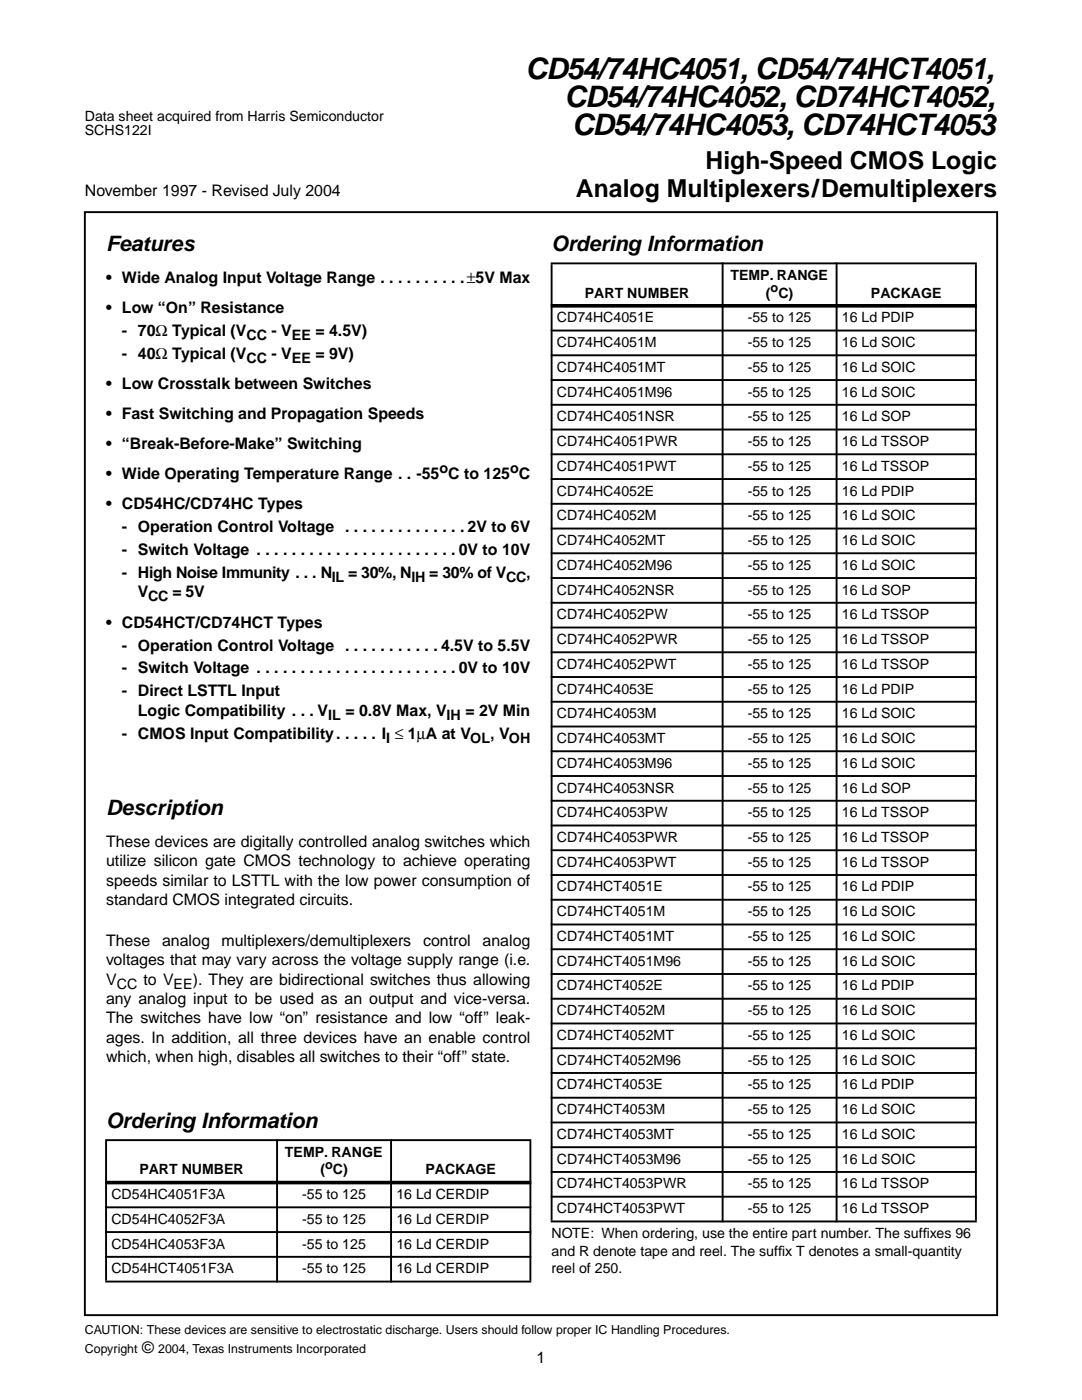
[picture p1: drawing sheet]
<svg xmlns="http://www.w3.org/2000/svg" width="216mm" height="279mm" viewBox="0 0 216 279" stroke-linecap="round" stroke-linejoin="round" font-family="sans-serif">
<defs><g id="words">
<g font-size="5.9">
<text x="104.9" y="15.8">CD54/74HC4051, CD54/74HCT4051,</text>
<text x="112.6" y="21.4">CD54/74HC4052, CD74HCT4052,</text>
<text x="114.1" y="27">CD54/74HC4053, CD74HCT4053</text>
</g>
<g font-size="4.9">
<text x="140.8" y="33.6">High-Speed CMOS Logic</text>
<text x="114.9" y="39.3">Analog Multiplexers/Demultiplexers</text>
</g>
<g font-size="4.2">
<text x="21.2" y="50.1">Features</text>
<text x="110.1" y="50.1">Ordering Information</text>
<text x="21.2" y="162.6">Description</text>
<text x="21.2" y="225.1">Ordering Information</text>
</g>
<g font-size="3.2">
<text x="16.9" y="39.2">November 1997 - Revised July 2004</text>
<text x="21.2" y="56.4">• Wide Analog Input Voltage Range . . . . . . . . . .±5V Max</text>
<text x="21.2" y="62.4">• Low “On” Resistance</text>
<text x="24.3" y="71.6">- 40Ω Typical (V</text>
<text x="24.3" y="67">- 70Ω Typical (V</text>
<text x="54.2" y="71.6">- V</text>
<text x="62.9" y="71.6">= 9V)</text>
<text x="21.2" y="77.6">• Low Crosstalk between Switches</text>
<text x="21.2" y="83.6">• Fast Switching and Propagation Speeds</text>
<text x="21.2" y="89.6">• “Break-Before-Make” Switching</text>
<text x="21.2" y="95.6">• Wide Operating Temperature Range . . -55 C to 125 C</text>
<text x="21.2" y="101.6">• CD54HC/CD74HC Types</text>
<text x="24.3" y="106.2">- Operation Control Voltage . . . . . . . . . . . . . . 2V to 6V</text>
<text x="24.3" y="110.8">- Switch Voltage . . . . . . . . . . . . . . . . . . . . . . . 0V to 10V</text>
<text x="24.3" y="115.4">- High Noise Immunity . . . N</text>
<text x="27.5" y="119.2">V</text>
<text x="69.5" y="115.4">= 30%, N</text>
<text x="85.7" y="115.4">= 30% of V</text>
<text x="105" y="115.4">,</text>
<text x="21.2" y="125.2">• CD54HCT/CD74HCT Types</text>
<text x="24.3" y="129.8">- Operation Control Voltage . . . . . . . . . . . 4.5V to 5.5V</text>
<text x="24.3" y="134.4">- Switch Voltage . . . . . . . . . . . . . . . . . . . . . . . 0V to 10V</text>
<text x="24.3" y="139">- Direct LSTTL Input</text>
<text x="27.5" y="142.9">Logic Compatibility . . . V</text>
<text x="24.3" y="147.5">- CMOS Input Compatibility. . . . . I</text>
<text x="21.2" y="169">These devices are digitally controlled analog switches which</text>
<text x="21.2" y="172.9">utilize silicon gate CMOS technology to achieve operating</text>
<text x="21.2" y="176.7">speeds similar to LSTTL with the low power consumption of</text>
<text x="21.2" y="180.6">standard CMOS integrated circuits.</text>
<text x="21.2" y="188.7">These</text>
<text x="32.3" y="188.7">analog</text>
<text x="44.2" y="188.7">multiplexers/demultiplexers</text>
<text x="84.4" y="188.7">control</text>
<text x="96.3" y="188.7">analog</text>
<text x="21.2" y="192.6">voltages that may vary across the voltage supply range (i.e.</text>
<text x="21.2" y="196.5">V</text>
<text x="21.2" y="200.4">any analog input to be used as an output and vice-versa.</text>
<text x="21.2" y="204.3">The switches have low “on” resistance and low “off” leak-</text>
<text x="21.2" y="208.1">ages. In addition, all three devices have an enable control</text>
<text x="21.2" y="212">which, when high, disables all switches to their “off” state.</text>
<text x="28.3" y="270.1">©</text>
<text x="107.1" y="272">1</text>
</g>
<g font-size="2.9">
<text x="49.2" y="67.8">CC - VEE = 4.5V)</text>
<text x="49.2" y="72.4">CC</text>
<text x="58.2" y="72.4">EE</text>
<text x="87.7" y="94.3">o</text>
<text x="101.8" y="94.3">o</text>
<text x="66.2" y="116.2">IL</text>
<text x="82.1" y="116.2">IH</text>
<text x="101" y="116.2">CC</text>
<text x="29.6" y="120">CC = 5V</text>
<text x="65.5" y="143.7">IL = 0.8V Max, VIH = 2V Min</text>
<text x="77.1" y="148.3">I ≤ 1µA at VOL, VOH</text>
<text x="23.3" y="197.3">CC to VEE). They are bidirectional switches thus allowing</text>
</g>
<g font-size="2.8">
<text x="16.9" y="24.1">Data sheet acquired from Harris Semiconductor</text>
<text x="16.9" y="26.9">SCHS122I</text>
<text x="116.7" y="59.4">PART NUMBER</text>
<text x="145.8" y="55.9">TEMP. RANGE</text>
<text x="152.8" y="59.4">( C)</text>
<text x="173.8" y="59.4">PACKAGE</text>
<text x="111.1" y="64.3">CD74HC4051E</text>
<text x="149.2" y="64.3">-55 to 125</text>
<text x="168" y="64.3">16 Ld PDIP</text>
<text x="111.1" y="69.3">CD74HC4051M</text>
<text x="149.2" y="69.3">-55 to 125</text>
<text x="168" y="69.3">16 Ld SOIC</text>
<text x="111.1" y="74.2">CD74HC4051MT</text>
<text x="149.2" y="74.2">-55 to 125</text>
<text x="168" y="74.2">16 Ld SOIC</text>
<text x="111.1" y="79.1">CD74HC4051M96</text>
<text x="149.2" y="79.1">-55 to 125</text>
<text x="168" y="79.1">16 Ld SOIC</text>
<text x="111.1" y="84.1">CD74HC4051NSR</text>
<text x="111.1" y="89">CD74HC4051PWR</text>
<text x="149.2" y="84.1">-55 to 125</text>
<text x="149.2" y="89">-55 to 125</text>
<text x="168" y="84.1">16 Ld SOP</text>
<text x="168" y="89">16 Ld TSSOP</text>
<text x="111.1" y="94">CD74HC4051PWT</text>
<text x="149.2" y="94">-55 to 125</text>
<text x="168" y="94">16 Ld TSSOP</text>
<text x="111.1" y="98.9">CD74HC4052E</text>
<text x="149.2" y="98.9">-55 to 125</text>
<text x="168" y="98.9">16 Ld PDIP</text>
<text x="111.1" y="103.8">CD74HC4052M</text>
<text x="149.2" y="103.8">-55 to 125</text>
<text x="168" y="103.8">16 Ld SOIC</text>
<text x="111.1" y="108.8">CD74HC4052MT</text>
<text x="111.1" y="113.7">CD74HC4052M96</text>
<text x="149.2" y="108.8">-55 to 125</text>
<text x="149.2" y="113.7">-55 to 125</text>
<text x="168" y="108.8">16 Ld SOIC</text>
<text x="168" y="113.7">16 Ld SOIC</text>
<text x="111.1" y="118.6">CD74HC4052NSR</text>
<text x="149.2" y="118.6">-55 to 125</text>
<text x="168" y="118.6">16 Ld SOP</text>
<text x="111.1" y="123.6">CD74HC4052PW</text>
<text x="149.2" y="123.6">-55 to 125</text>
<text x="168" y="123.6">16 Ld TSSOP</text>
<text x="111.1" y="128.5">CD74HC4052PWR</text>
<text x="149.2" y="128.5">-55 to 125</text>
<text x="168" y="128.5">16 Ld TSSOP</text>
<text x="111.1" y="133.5">CD74HC4052PWT</text>
<text x="149.2" y="133.5">-55 to 125</text>
<text x="168" y="133.5">16 Ld TSSOP</text>
<text x="111.1" y="138.4">CD74HC4053E</text>
<text x="111.1" y="143.3">CD74HC4053M</text>
<text x="149.2" y="138.4">-55 to 125</text>
<text x="149.2" y="143.3">-55 to 125</text>
<text x="168" y="138.4">16 Ld PDIP</text>
<text x="168" y="143.3">16 Ld SOIC</text>
<text x="111.1" y="148.3">CD74HC4053MT</text>
<text x="149.2" y="148.3">-55 to 125</text>
<text x="168" y="148.3">16 Ld SOIC</text>
<text x="111.1" y="153.2">CD74HC4053M96</text>
<text x="149.2" y="153.2">-55 to 125</text>
<text x="168" y="153.2">16 Ld SOIC</text>
<text x="111.1" y="158.2">CD74HC4053NSR</text>
<text x="149.2" y="158.2">-55 to 125</text>
<text x="168" y="158.2">16 Ld SOP</text>
<text x="111.1" y="163.1">CD74HC4053PW</text>
<text x="149.2" y="163.1">-55 to 125</text>
<text x="168" y="163.1">16 Ld TSSOP</text>
<text x="111.1" y="168">CD74HC4053PWR</text>
<text x="111.1" y="173">CD74HC4053PWT</text>
<text x="149.2" y="168">-55 to 125</text>
<text x="149.2" y="173">-55 to 125</text>
<text x="168" y="168">16 Ld TSSOP</text>
<text x="168" y="173">16 Ld TSSOP</text>
<text x="111.1" y="177.9">CD74HCT4051E</text>
<text x="149.2" y="177.9">-55 to 125</text>
<text x="168" y="177.9">16 Ld PDIP</text>
<text x="111.1" y="182.9">CD74HCT4051M</text>
<text x="149.2" y="182.9">-55 to 125</text>
<text x="168" y="182.9">16 Ld SOIC</text>
<text x="111.1" y="187.8">CD74HCT4051MT</text>
<text x="149.2" y="187.8">-55 to 125</text>
<text x="168" y="187.8">16 Ld SOIC</text>
<text x="111.1" y="192.7">CD74HCT4051M96</text>
<text x="111.1" y="197.7">CD74HCT4052E</text>
<text x="149.2" y="192.7">-55 to 125</text>
<text x="149.2" y="197.7">-55 to 125</text>
<text x="168" y="192.7">16 Ld SOIC</text>
<text x="168" y="197.7">16 Ld PDIP</text>
<text x="111.1" y="202.6">CD74HCT4052M</text>
<text x="149.2" y="202.6">-55 to 125</text>
<text x="168" y="202.6">16 Ld SOIC</text>
<text x="111.1" y="207.5">CD74HCT4052MT</text>
<text x="149.2" y="207.5">-55 to 125</text>
<text x="168" y="207.5">16 Ld SOIC</text>
<text x="111.1" y="212.5">CD74HCT4052M96</text>
<text x="149.2" y="212.5">-55 to 125</text>
<text x="168" y="212.5">16 Ld SOIC</text>
<text x="111.1" y="217.4">CD74HCT4053E</text>
<text x="149.2" y="217.4">-55 to 125</text>
<text x="168" y="217.4">16 Ld PDIP</text>
<text x="111.1" y="222.4">CD74HCT4053M</text>
<text x="111.1" y="227.3">CD74HCT4053MT</text>
<text x="149.2" y="222.4">-55 to 125</text>
<text x="149.2" y="227.3">-55 to 125</text>
<text x="168" y="222.4">16 Ld SOIC</text>
<text x="168" y="227.3">16 Ld SOIC</text>
<text x="56.9" y="230.8">TEMP. RANGE</text>
<text x="111.1" y="232.2">CD74HCT4053M96</text>
<text x="149.2" y="232.2">-55 to 125</text>
<text x="168" y="232.2">16 Ld SOIC</text>
<text x="22.2" y="239.3">CD54HC4051F3A</text>
<text x="27.8" y="234.4">PART NUMBER</text>
<text x="60.3" y="239.3">-55 to 125</text>
<text x="63.9" y="234.4">( C)</text>
<text x="79.1" y="239.3">16 Ld CERDIP</text>
<text x="84.9" y="234.4">PACKAGE</text>
<text x="111.1" y="237.2">CD74HCT4053PWR</text>
<text x="149.2" y="237.2">-55 to 125</text>
<text x="168" y="237.2">16 Ld TSSOP</text>
<text x="22.2" y="244.2">CD54HC4052F3A</text>
<text x="60.3" y="244.2">-55 to 125</text>
<text x="79.1" y="244.2">16 Ld CERDIP</text>
<text x="111.1" y="242.1">CD74HCT4053PWT</text>
<text x="149.2" y="242.1">-55 to 125</text>
<text x="168" y="242.1">16 Ld TSSOP</text>
<text x="22.2" y="249.2">CD54HC4053F3A</text>
<text x="60.3" y="249.2">-55 to 125</text>
<text x="79.1" y="249.2">16 Ld CERDIP</text>
<text x="110.1" y="247.1">NOTE: When ordering, use the entire part number. The suff</text>
<text x="110.1" y="250.6">and R denote tape and reel. The suff</text>
<text x="155.3" y="250.6">ix T denotes a small-quantity</text>
<text x="184.1" y="247.1">ixes 96</text>
<text x="22.2" y="254.1">CD54HCT4051F3A</text>
<text x="60.3" y="254.1">-55 to 125</text>
<text x="79.1" y="254.1">16 Ld CERDIP</text>
<text x="110.1" y="254.1">reel of 250.</text>
</g>
<g font-size="2.5">
<text x="153.8" y="58.3">o</text>
<text x="64.9" y="233.2">o</text>
<text x="16.9" y="266.2">CAUTION: These devices are sensitive to electrostatic discharge. Users should follow proper IC Handling Procedures.</text>
<text x="16.9" y="270.1">Copyright</text>
<text x="31.6" y="270.1">2004, Texas Instruments Incorporated</text>
</g>
</g></defs>
<path d="M16.9 42.3h182.1v220.2h-182.1z" fill="none" stroke="#000" stroke-width=".38"/>
<g fill="#000" stroke="#000" stroke-width=".38">
<path d="M109.9 52.6h85zM109.9 66h85zM109.9 70.9h85zM109.9 75.8h85zM109.9 80.8h85zM109.9 85.7h85zM109.9 90.7h85zM109.9 95.6h85zM109.9 100.5h85zM109.9 105.5h85zM109.9 110.4h85zM109.9 115.4h85z"/>
<path d="M109.9 120.3h85zM109.9 125.2h85zM109.9 130.2h85zM109.9 135.1h85zM109.9 140.1h85zM109.9 145h85zM109.9 149.9h85zM109.9 154.9h85zM109.9 159.8h85zM109.9 164.7h85zM109.9 169.7h85zM109.9 174.6h85z"/>
<path d="M109.9 179.6h85zM109.9 184.5h85zM109.9 189.4h85zM109.9 194.4h85zM109.9 199.3h85zM109.9 204.3h85zM109.9 209.2h85zM109.9 214.1h85zM109.9 219.1h85zM21 227.5h85zM109.9 224h85zM109.9 229h85z"/>
<path d="M109.9 233.9h85zM109.9 238.8h85zM21.2 227.7v27.9zM55.3 227.4v28.5zM78 227.4v28.5zM105.8 227.7v27.9zM21 240.9h85zM21 245.9h85zM21 250.8h85zM21 255.8h85zM110.1 52.7v190.9zM144.2 52.4v191.5z"/>
<path d="M166.9 52.4v191.5zM194.7 52.7v190.9zM109.9 243.8h85z"/>
</g>
<path d="M109.9 61h85zM21 236h85z" fill="#000" stroke="#000" stroke-width=".72" stroke-linecap="butt"/>
<path d="M0 57.2h12.7v63.5h-12.7z" fill="#fff"/>
<use href="#words"/>
</svg>
